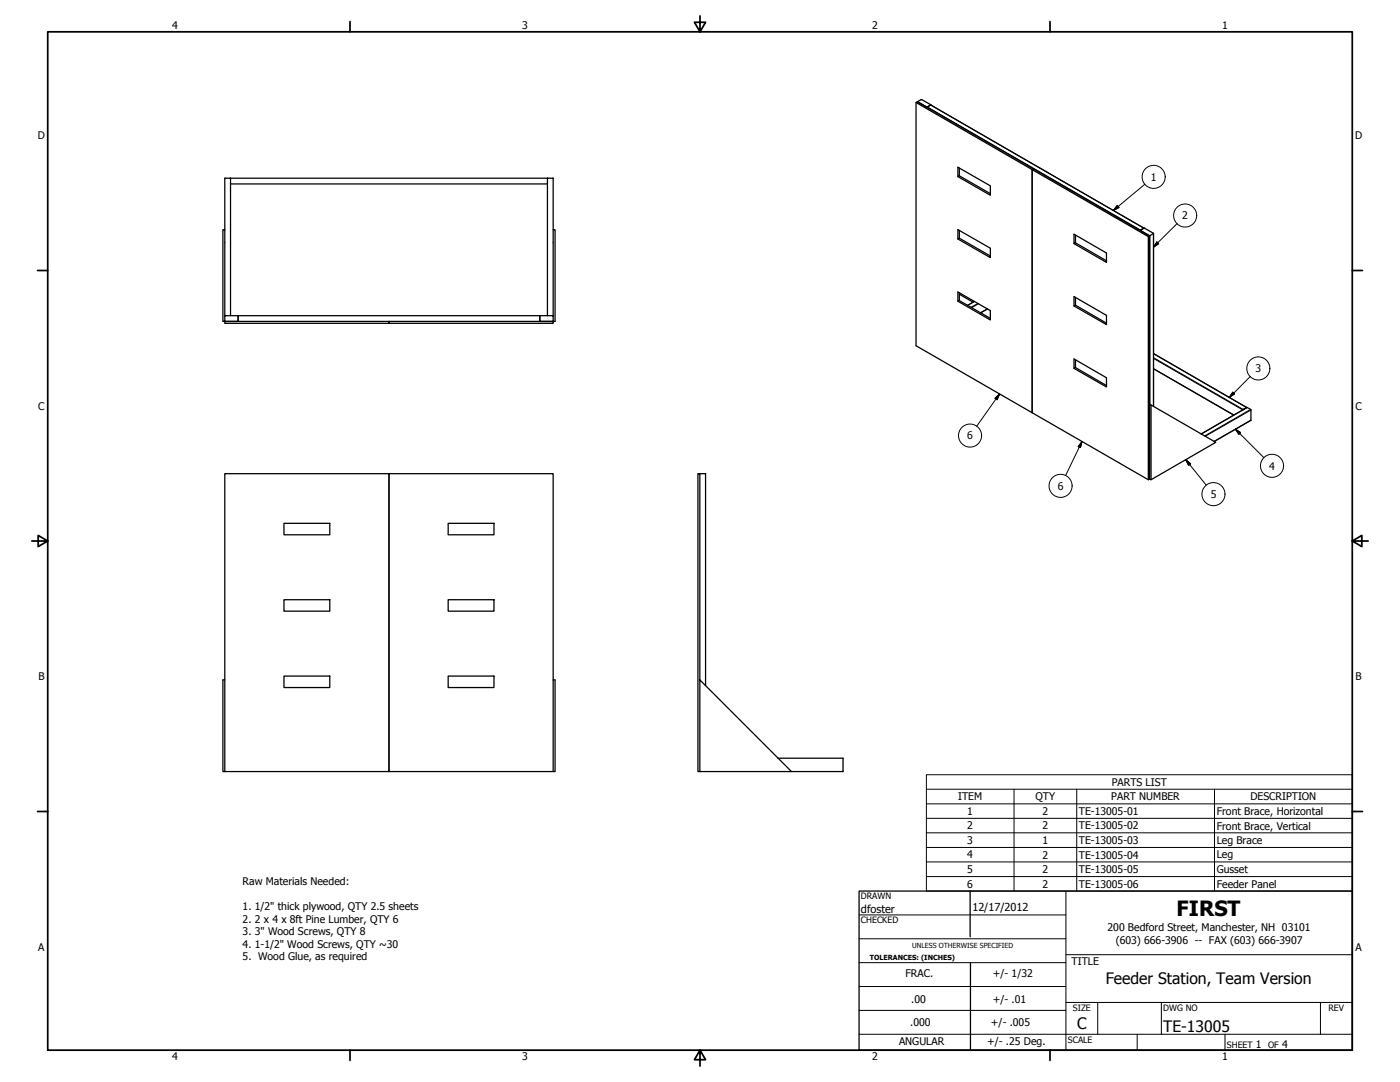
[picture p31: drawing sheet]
<svg xmlns="http://www.w3.org/2000/svg" width="559mm" height="432mm" viewBox="0 0 559 432" stroke-linecap="round" stroke-linejoin="round" font-family="sans-serif">
<defs><g id="words">
<text font-size="8.4" x="469.6" y="365.4">FIRST</text>
<g font-size="6.3">
<text x="441.3" y="392.5">Feeder Station, Team Version</text>
<text x="429.9" y="410.6">C</text>
<text x="464.3" y="411.9">TE-13005</text>
</g>
<g font-size="4.4">
<text x="343.7" y="364.3">dfoster</text>
<text x="388.1" y="363.7">12/17/2012</text>
</g>
<g font-size="4.2">
<text x="68.7" y="11.7">4</text>
<text x="208.4" y="11.7">3</text>
<text x="348.1" y="11.7">2</text>
<text x="487.8" y="11.7">1</text>
<text x="15.1" y="55.5">D</text>
<text x="540.9" y="55.5">D</text>
<text x="459.3" y="72.1">1</text>
<text x="471.9" y="87.6">2</text>
<text x="501.1" y="148.6">3</text>
<text x="15.2" y="163.4">C</text>
<text x="541" y="163.4">C</text>
<text x="386.1" y="175.4">6</text>
<text x="506.5" y="187.5">4</text>
<text x="422.2" y="195.5">6</text>
<text x="483.2" y="198.7">5</text>
<text x="15.3" y="271.4">B</text>
<text x="541.1" y="271.4">B</text>
<text x="443.8" y="313.6">PARTS LIST</text>
<text x="382.5" y="319.4">ITEM</text>
<text x="413.3" y="319.4">QTY</text>
<text x="443.5" y="319.4">PART NUMBER</text>
<text x="499.1" y="319.4">DESCRIPTION</text>
<text x="386.1" y="325.2">1</text>
<text x="416.1" y="325.2">2</text>
<text x="430.7" y="325.2">TE-13005-01</text>
<text x="485.6" y="325.2">Front Brace, Horizontal</text>
<text x="386.1" y="331">2</text>
<text x="416.1" y="331">2</text>
<text x="430.7" y="331">TE-13005-02</text>
<text x="485.6" y="331.1">Front Brace, Vertical</text>
<text x="386.1" y="336.9">3</text>
<text x="416.1" y="336.8">1</text>
<text x="430.7" y="336.9">TE-13005-03</text>
<text x="485.6" y="336.8">Leg Brace</text>
<text x="386.1" y="342.6">4</text>
<text x="416.1" y="342.6">2</text>
<text x="430.7" y="342.6">TE-13005-04</text>
<text x="485.6" y="342.6">Leg</text>
<text x="96.8" y="353.1">Raw Materials Needed:</text>
<text x="386.1" y="348.4">5</text>
<text x="416.1" y="348.4">2</text>
<text x="430.7" y="348.4">TE-13005-05</text>
<text x="485.6" y="348.4">Gusset</text>
<text x="386.1" y="354.3">6</text>
<text x="416.1" y="354.3">2</text>
<text x="430.7" y="354.3">TE-13005-06</text>
<text x="485.6" y="354.3">Feeder Panel</text>
<text x="96.8" y="363.2">1. 1/2&quot; thick plywood, QTY 2.5 sheets</text>
<text x="96.8" y="368.2">2. 2 x 4 x 8ft Pine Lumber, QTY 6</text>
<text x="442.1" y="371.5">200 Bedford Street, Manchester, NH 03101</text>
<text x="96.8" y="373.2">3. 3&quot; Wood Screws, QTY 8</text>
<text x="445.3" y="376.6">(603) 666-3906 -- FAX (603) 666-3907</text>
<text x="15.2" y="379.3">A</text>
<text x="96.8" y="378.2">4. 1-1/2&quot; Wood Screws, QTY ~30</text>
<text x="96.8" y="383.2">5. Wood Glue, as required</text>
<text x="541" y="379.3">A</text>
<text x="396.3" y="389.9">+/- 1/32</text>
<text x="427.7" y="385">TITLE</text>
<text x="361.4" y="390.1">FRAC.</text>
<text x="363.7" y="400.2">.00</text>
<text x="396.2" y="400.3">+/- .01</text>
<text x="363.3" y="409.4">.000</text>
<text x="395.5" y="409.6">+/- .005</text>
<text x="358.8" y="417.2">ANGULAR</text>
<text x="394.1" y="416.9">+/- .25 Deg.</text>
<text x="501.3" y="418.3">1</text>
<text x="511.8" y="418.3">4</text>
<text x="68.7" y="423.2">4</text>
<text x="208.4" y="423.2">3</text>
<text x="348.1" y="423.2">2</text>
<text x="487.8" y="423.2">1</text>
</g>
<g font-size="3.5">
<text x="343.7" y="358.9">DRAWN</text>
<text x="343.7" y="368.5">CHECKED</text>
<text x="428.2" y="403.4">SIZE</text>
<text x="464.3" y="403.4">DWG NO</text>
<text x="530.3" y="403.4">REV</text>
<text x="426.2" y="416.1">SCALE</text>
<text x="489.7" y="418.3">SHEET</text>
<text x="506.2" y="418.3">OF</text>
</g>
<g font-size="2.8">
<text x="347.2" y="383">TOLERANCES: (INCHES)</text>
<text x="364.1" y="378.3">UNLESS OTHERWISE SPECIFIED</text>
</g>
</g></defs>
<!-- layer: Visible (ANSI) -->
<g fill="none" stroke="#000" stroke-width=".51">
<path d="M365.6 40.9l46.4 26.8 .6-.3-46.4-26.8-.6 .3v97.1l46.4 26.7v-97l46.3 26.7 .6-.3-46.3-26.7-.6 .3v97l46.3 26.8M366.3 40.6h.1M371.5 41.9h.1M371.5 41.8l-3.6-2.1-1.6 .9 3.6 2.1 1.6-.8M371.5 41.8v.1M92 71.1v2.3M92 71.1h-2.3v57.2M92 73.4h126.5M92 73.4v52.6M92 71.1h126.5M218.5 71.1v2.3M218.5 71.1h2.3v57.2h.8v-36.6h-.8"/>
<path d="M218.5 73.4v52.6M382.3 70.5l13 7.4v-3.7l-13-7.5v3.8l.6-.3 12.4 7.1M382.9 67.1v3.1M89.7 91.7h-.7v36.6h.7M382.3 95.4l13 7.4v-3.7l-13-7.5v3.8l.6-.3 12.4 7.1M382.9 91.9v3.2M428.7 97.2l12.9 7.5v-3.7l-12.9-7.5v3.7l.6-.3 12.3 7.2M429.3 93.8v3.1M458.9 94.1v97l-.6 .4v-97.1M460.4 93.1v.1M382.9 117.4l5.5 3.2M382.9 116.8v3.2"/>
<path d="M429.3 118.7v3.1M89.7 128l.2 .3h5M89.7 126h.2M89.7 128.3h65.6v.7h-65.6zM89.9 126l-.2 .1M89.9 126h5M94.8 125.9l.3 .2M95 128l-.2 .2M95.1 126.2h120.4M95.1 126.2v2.1M155.3 128.3h65.5v.7h-65.5zM215.5 126.2v2.1"/>
<path d="M215.5 128l5.1 .3M215.6 125.9l-.2 .2M215.6 126h5.2M220.6 126l.1 .1M220.8 128l-.2 .3M382.3 120.2l13 7.5v-3.7l-13-7.5v3.7l.6-.2 12.4 7.1M428.7 122.1l12.9 7.4v-3.6l-12.9-7.5v3.7l.6-.3 12.3 7.2M428.7 147l12.9 7.4v-3.7l-12.9-7.4v3.7l.6-.3 12.3 7.2M429.3 143.6v3.1M458.9 161.3l26.4 15.2-25.9 15-.5-.4zM459.4 161.6v29.9M496.2 163.4l-.1 .2"/>
<path d="M89.7 189h65.6v118.9h-65.6zM155.3 189h65.5v118.9h-65.5zM279.3 189h2.3v84.6M113.3 208.9h18.3v4.5h-18.3zM178.9 208.9h18.3v4.5h-18.3zM113.3 239.3h18.3v4.6h-18.3zM178.9 239.3h18.3v4.6h-18.3zM89.7 271.3h-.7v36.6h.7M113.3 269.8h18.3v4.6h-18.3zM178.9 269.8h18.3v4.6h-18.3zM220.8 271.3h.8v36.6h-.8M279.3 271.3l36.6 36.6h-36.6z"/>
<path d="M279.3 271.3v-82.3h-.7v118.9h.7M310.6 302.6h25.9v5.3h-20.6"/>
</g>
<!-- layer: Visible Narrow (ANSI) -->
<g fill="none" stroke="#000" stroke-width=".4">
<path d="M370.1 42.7l85.1 49.1M371.5 41.9l85.1 49.2M459 94v67.4M460.4 93.2v69M388.9 120.3l-2.6 1.6M390.3 121.1l-2.7 1.5M390.6 121.2l-2.7 1.6M394.1 123.3l-2.7 1.5M460.4 142.7l35.8 20.7M460.4 143.1l35.6 20.5M460.4 141.2l37.1 21.4M460.4 147.1l32.1 18.5"/>
<path d="M497.8 162.6l-18.3 10.6M499.2 163.4l-18.4 10.6M499.3 163.6l-18.2 10.5M499.3 167.7l-14.7 8.4"/>
</g>
<path d="M370 42.8l1.5-.9 85.1 49.2M455.2 91.8v.1M455.2 91.8l1.6-.7 3.6 2M455.2 91.8l3.5 2.2 1.7-.8v69M388.9 120.3l-2.7 1.6M394.1 123.3l-2.7 1.5M460.4 141.1l37.2 21.5-1.4 .8M460.4 147.2l32 18.5M497.8 162.6h.1M497.7 162.6l-18.3 10.6M497.8 162.6l1.5 1v4.1l-14.7 8.5" fill="none" stroke="#000" stroke-width=".51"/>
<circle cx="455.2" cy="91.9" r=".25" fill="#000"/>
<!-- layer: Symbol (ANSI) -->
<g fill="none" stroke="#000" stroke-width=".4">
<path d="M456.9 73.5l-12.5 10.5M446 82l.7 .8-2.3 1.2zM461.8 96.6l.7 .7-2.1 1.4zM469.8 89.2l-9.4 9.5M397.1 158.9l1.9-1.7-1 2.3zM399 157.2l-9.2 12.9M492.1 156.5l.7 .7-2.1 1.4zM499 150.2l-8.3 8.4M506.9 147a4.6 4.6 0 0 0-6.7-4.1 4.6 4.6 0 0 0-.7 7.8 4.6 4.6 0 0 0 7.3-2.8l.1-.9M431.9 176.2l-.7 2.4-.9-.4zM431.9 176.2l-6.6 13.6M493.1 171.3l2.1 1.4-.7 .7z"/>
<path d="M493.1 171.3l11.4 11.4M473.3 183.5l1.9 1.6-.8 .6zM473.3 183.5l8.2 10.1M369.8 315v-5.8h170v5.8M369.8 315h170v5.8M369.8 315v40.6h170v-34.8M404.7 315v40.6M429.8 315v40.6M484.8 315v40.6M369.8 320.8h170M369.8 326.6h170M369.8 332.4h170"/>
<path d="M369.8 338.2h170M369.8 344h170M369.8 349.8h170"/>
<circle cx="460.5" cy="70.6" r="4.6"/>
<circle cx="473" cy="86" r="4.6"/>
<circle cx="387.2" cy="173.8" r="4.6"/>
<circle cx="423.3" cy="193.9" r="4.6"/>
<circle cx="484.3" cy="197.2" r="4.6"/>
<circle cx="507.7" cy="185.9" r="4.6"/>
</g>
<!-- layer: Border (ANSI) -->
<g fill="none" stroke="#000" stroke-width=".7">
<path d="M19 12.7h520.8v406.4h-520.8zM139.7 8.6v4.1M279.4 6.3v6.4l-2.2-3.8h4.4l-2.2 3.8M419.1 8.6v4.1M15 107.9h4M539.8 107.9h4M12.7 215.9h6.3l-3.8-2.2v4.4l3.8-2.2M539.8 215.9l3.8 2.2v-4.4l-3.8 2.2h6.3M15 323.8h4M539.8 323.8h4M139.7 419.1v4.1M279.4 419.1l2.2 3.8h-4.4l2.2-3.8v6.3"/>
<path d="M419.1 419.1v4.1"/>
</g>
<!-- layer: Title (ANSI) -->
<path d="M342.9 355.6h196.9v63.5h-196.9zM387.2 355.6v18.3M387.3 384.2v34.9" fill="none" stroke="#000" stroke-width=".51"/>
<g fill="none" stroke="#000" stroke-width=".4">
<path d="M425.4 355.6v63.5M342.9 365.1h82.5M342.9 374.6h82.5M342.9 384.2h82.5M342.9 393.7h82.5M425.4 381h114.4M342.9 412.7h196.9M342.9 403.2h82.5M425.4 400h114.4M438.1 400v12.7M453.9 412.7v6.4M463.5 400v12.7"/>
<path d="M488.9 412.7v6.4M527 400v12.7"/>
</g>
<!-- layer: Symbol (ANSI) -->
<g fill="#000" stroke="#000" stroke-width=".4">
<path d="M446 82l-1.6 2zM446 82l.7 .8-2.3 1.2zM461.8 96.6l-1.4 2.1zM461.8 96.6l.7 .7-2.1 1.4zM399 157.2l-1 2.3zM397.1 158.9l1.9-1.7-1 2.3zM492.1 156.5l-1.4 2.1zM492.1 156.5l.7 .7-2.1 1.4zM431.9 176.2l-.7 2.4zM431.9 176.2l-.7 2.4-.9-.4zM493.1 171.3l2.1 1.4zM493.1 171.3l2.1 1.4-.7 .7z"/>
<path d="M473.3 183.5l1.9 1.6zM473.3 183.5l1.9 1.6-.8 .6z"/>
</g>
<use href="#words"/>
</svg>
